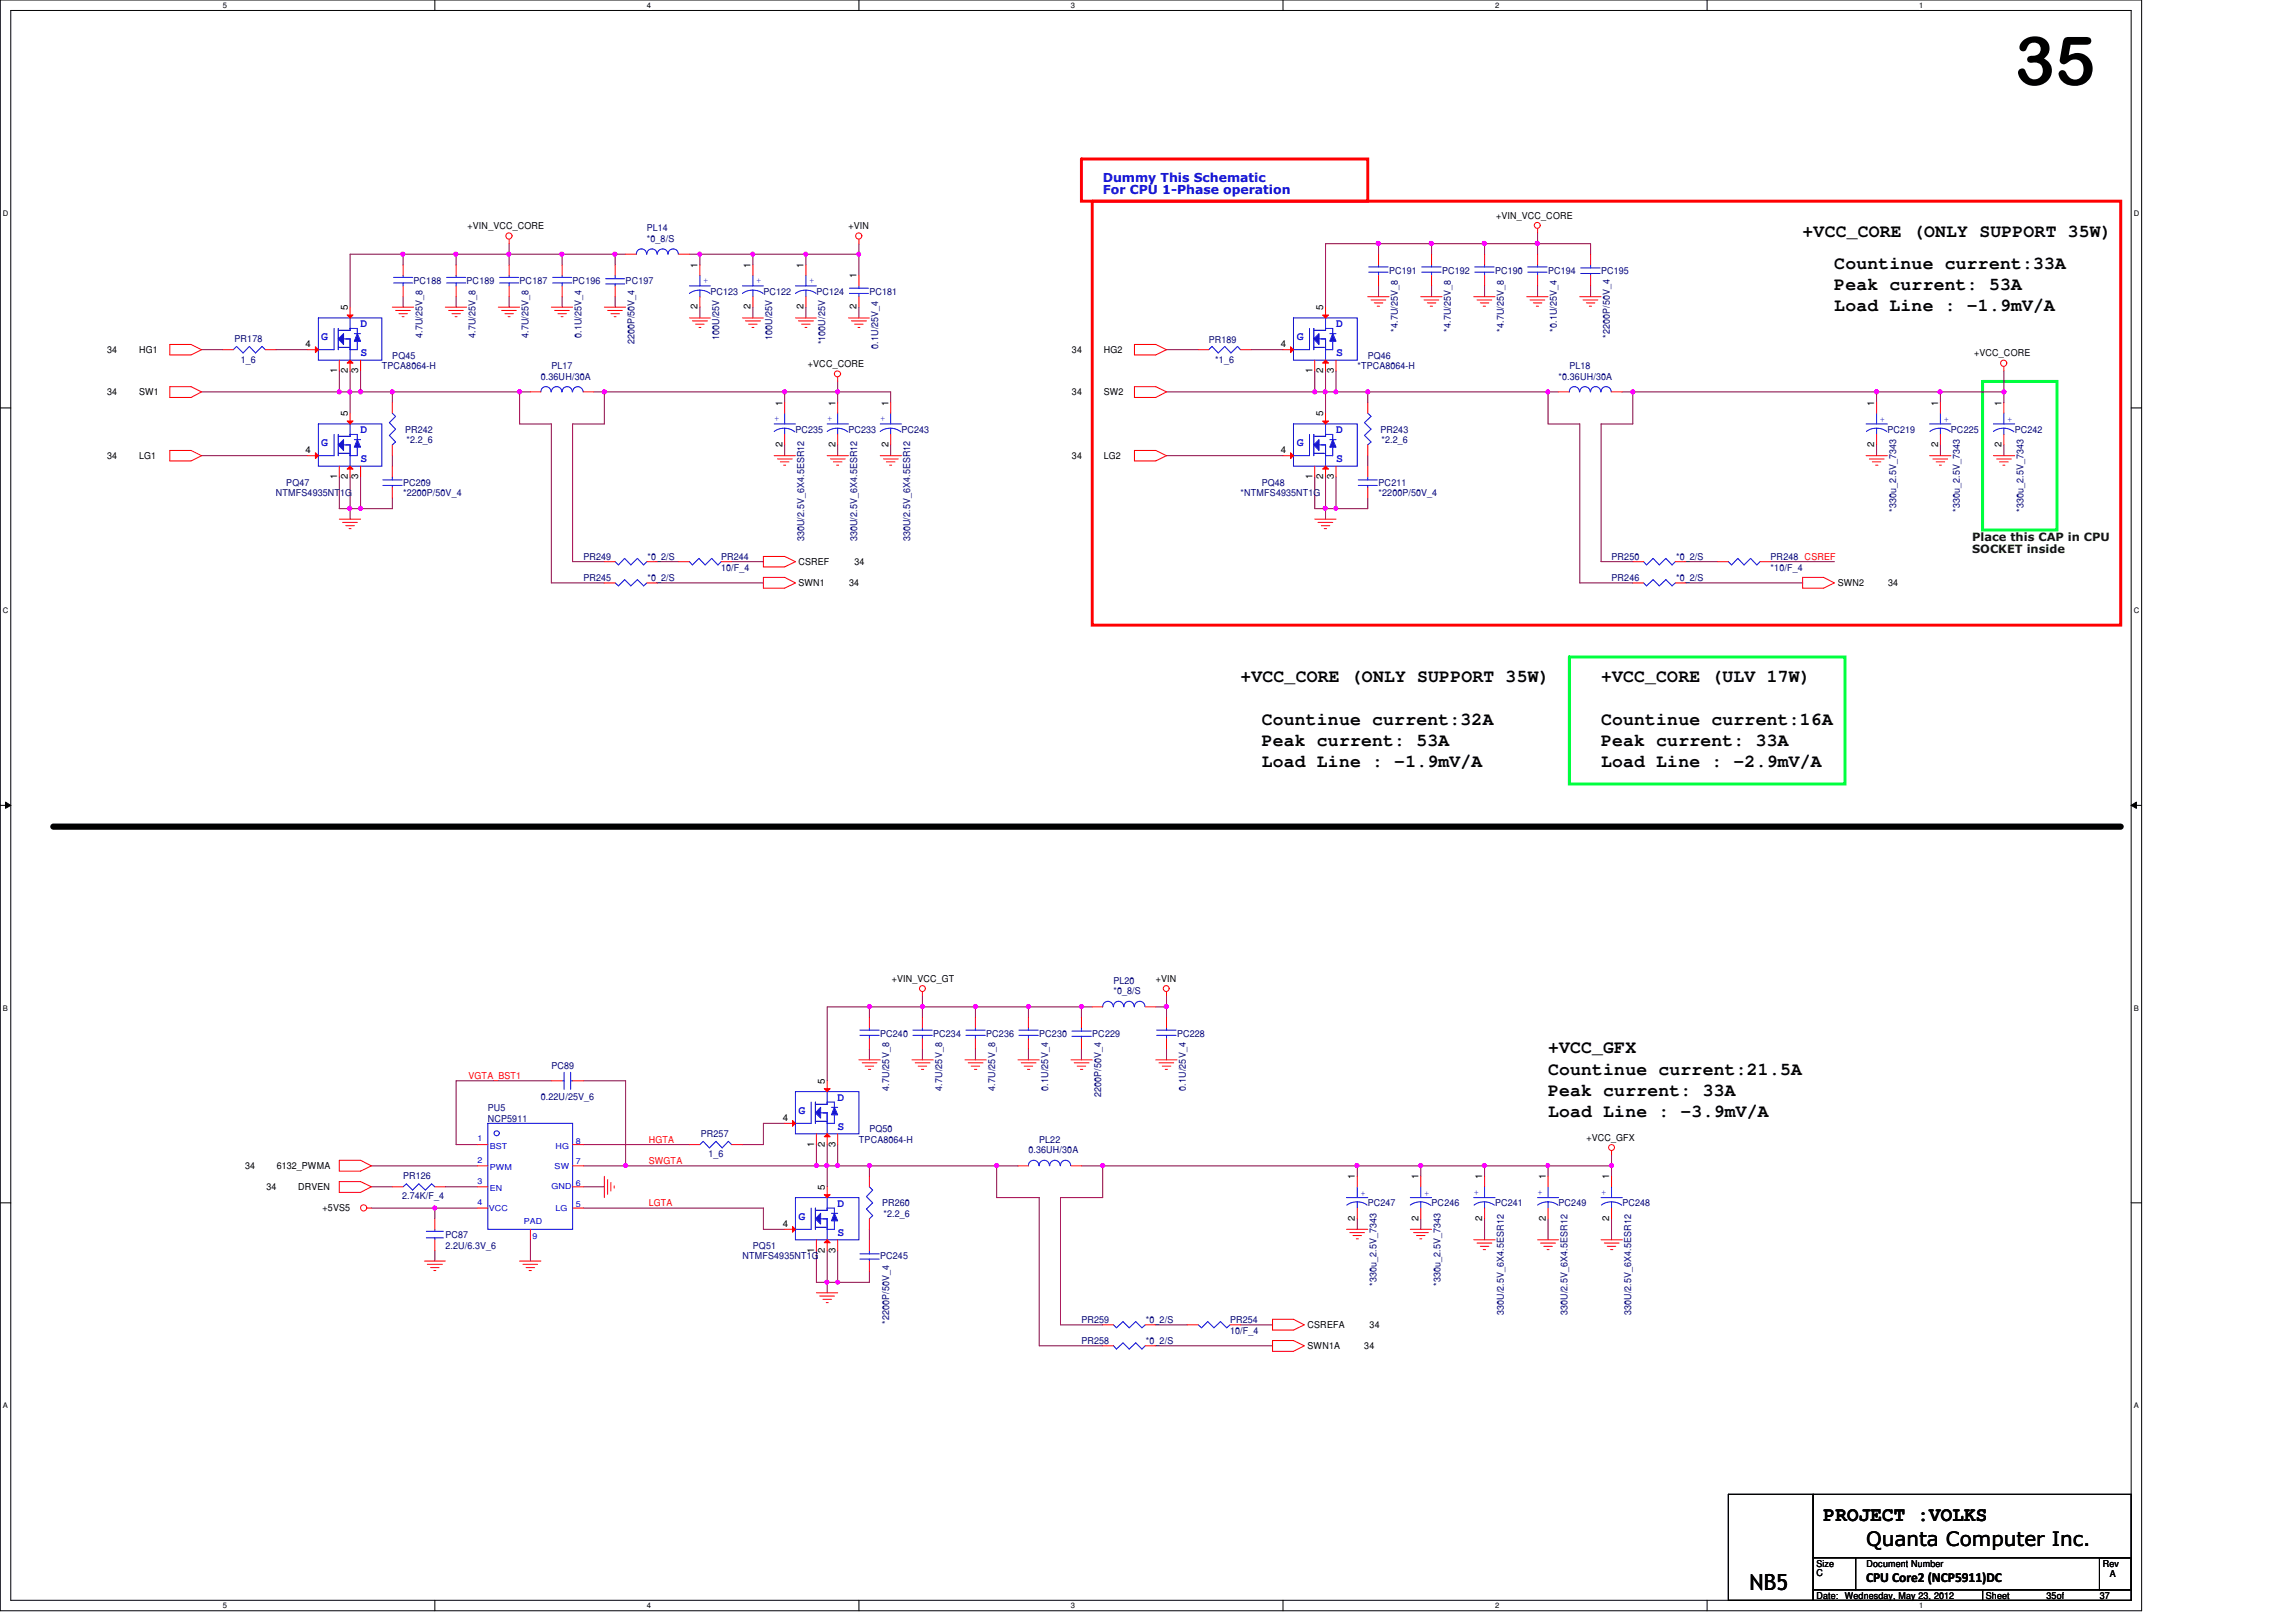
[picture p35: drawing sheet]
<svg xmlns="http://www.w3.org/2000/svg" width="297mm" height="210mm" viewBox="0 0 297 210" stroke-linecap="round" stroke-linejoin="round" font-family="sans-serif">
<defs><g id="words">
<text font-size="8.8" x="260.6" y="11">35</text>
<text font-size="2.9" x="226.3" y="205.8">NB5</text>
<g font-size="2.6">
<text x="235.9" y="196.8">PROJECT :VOLKS</text>
<text x="241.4" y="200.1">Quanta Computer Inc.</text>
</g>
<g font-size="2.3">
<text x="233.2" y="30.7">+VCC_CORE (ONLY SUPPORT 35W)</text>
<text x="237.3" y="34.8">Countinue current:33A</text>
<text x="237.3" y="40.3">Load Line : -1.9mV/A</text>
<text x="237.3" y="37.5">Peak current: 53A</text>
<text x="160.5" y="88.3">+VCC_CORE (ONLY SUPPORT 35W)</text>
<text x="207.1" y="88.3">+VCC_CORE (ULV 17W)</text>
<text x="163.2" y="93.8">Countinue current:32A</text>
<text x="207.1" y="93.8">Countinue current:16A</text>
<text x="163.2" y="99.3">Load Line : -1.9mV/A</text>
<text x="163.2" y="96.5">Peak current: 53A</text>
<text x="207.1" y="99.3">Load Line : -2.9mV/A</text>
<text x="207.1" y="96.5">Peak current: 33A</text>
<text x="200.3" y="136.3">+VCC_GFX</text>
<text x="200.3" y="141.8">Peak current: 33A</text>
<text x="200.3" y="139.1">Countinue current:21.5A</text>
<text x="200.3" y="144.5">Load Line : -3.9mV/A</text>
</g>
<text font-size="1.8" x="241.4" y="204.7">CPU Core2 (NCP5911)DC</text>
<g font-size="1.6" fill="#00f">
<text x="142.7" y="23.5">Dummy This Schematic</text>
<text x="142.7" y="25.1">For CPU 1-Phase operation</text>
</g>
<g font-size="1.5" fill="#00f">
<text x="41.6" y="44">G</text>
<text x="46.6" y="42.4">D</text>
<text x="46.6" y="46.1">S</text>
<text x="167.8" y="44">G</text>
<text x="172.8" y="42.4">D</text>
<text x="172.8" y="46.1">S</text>
<text x="41.6" y="57.7">G</text>
<text x="46.6" y="56.1">D</text>
<text x="46.6" y="59.8">S</text>
<text x="167.8" y="57.7">G</text>
<text x="172.8" y="56.1">D</text>
<text x="172.8" y="59.8">S</text>
<text x="108.4" y="142.5">D</text>
<text x="103.3" y="144.1">G</text>
<text x="108.4" y="146.2">S</text>
<text x="103.3" y="157.9">G</text>
<text x="108.4" y="156.2">D</text>
<text x="108.4" y="159.9">S</text>
</g>
<g font-size="1.5" fill="#003f00">
<text x="255.1" y="71.5">SOCKET inside</text>
<text x="255.1" y="70.1">Place this CAP in CPU</text>
</g>
<g font-size="1.2">
<text x="60.5" y="29.7">+VIN_VCC_CORE</text>
<text x="109.8" y="29.7">+VIN</text>
<text x="193.6" y="28.3">+VIN_VCC_CORE</text>
<text x="90.3" y="34.7" transform="rotate(-90 90.3 34.7)">1</text>
<text x="97.1" y="34.7" transform="rotate(-90 97.1 34.7)">1</text>
<text x="104" y="34.7" transform="rotate(-90 104 34.7)">1</text>
<text x="45" y="40.2" transform="rotate(-90 45 40.2)">5</text>
<text x="90.3" y="40" transform="rotate(-90 90.3 40)">2</text>
<text x="97.1" y="40" transform="rotate(-90 97.1 40)">2</text>
<text x="104" y="40" transform="rotate(-90 104 40)">2</text>
<text x="110.8" y="40" transform="rotate(-90 110.8 40)">2</text>
<text x="110.8" y="36" transform="rotate(-90 110.8 36)">1</text>
<text x="171.2" y="40.2" transform="rotate(-90 171.2 40.2)">5</text>
<text x="13.9" y="45.7">34</text>
<text x="18" y="45.7">HG1</text>
<text x="39.5" y="45">4</text>
<text x="104.5" y="47.5">+VCC_CORE</text>
<text x="138.7" y="45.7">34</text>
<text x="142.8" y="45.7">HG2</text>
<text x="165.7" y="45">4</text>
<text x="255.4" y="46.1">+VCC_CORE</text>
<text x="13.9" y="51.2">34</text>
<text x="18" y="51.2">SW1</text>
<text x="43.6" y="48.3" transform="rotate(-90 43.6 48.3)">1</text>
<text x="45" y="53.9" transform="rotate(-90 45 53.9)">5</text>
<text x="45" y="48.3" transform="rotate(-90 45 48.3)">2</text>
<text x="46.4" y="48.3" transform="rotate(-90 46.4 48.3)">3</text>
<text x="101.2" y="52.5" transform="rotate(-90 101.2 52.5)">1</text>
<text x="108.1" y="52.5" transform="rotate(-90 108.1 52.5)">1</text>
<text x="114.9" y="52.5" transform="rotate(-90 114.9 52.5)">1</text>
<text x="138.7" y="51.2">34</text>
<text x="142.8" y="51.2">SW2</text>
<text x="169.8" y="48.3" transform="rotate(-90 169.8 48.3)">1</text>
<text x="171.2" y="53.9" transform="rotate(-90 171.2 53.9)">5</text>
<text x="171.2" y="48.3" transform="rotate(-90 171.2 48.3)">2</text>
<text x="172.5" y="48.3" transform="rotate(-90 172.5 48.3)">3</text>
<text x="242.5" y="52.5" transform="rotate(-90 242.5 52.5)">1</text>
<text x="250.7" y="52.5" transform="rotate(-90 250.7 52.5)">1</text>
<text x="258.9" y="52.5" transform="rotate(-90 258.9 52.5)">1</text>
<text x="13.9" y="59.4">34</text>
<text x="18" y="59.4">LG1</text>
<text x="39.5" y="58.7">4</text>
<text x="101.2" y="57.9" transform="rotate(-90 101.2 57.9)">2</text>
<text x="108.1" y="57.9" transform="rotate(-90 108.1 57.9)">2</text>
<text x="114.9" y="57.9" transform="rotate(-90 114.9 57.9)">2</text>
<text x="138.7" y="59.4">34</text>
<text x="142.8" y="59.4">LG2</text>
<text x="165.7" y="58.7">4</text>
<text x="242.5" y="57.9" transform="rotate(-90 242.5 57.9)">2</text>
<text x="250.7" y="57.9" transform="rotate(-90 250.7 57.9)">2</text>
<text x="258.9" y="57.9" transform="rotate(-90 258.9 57.9)">2</text>
<text x="43.6" y="62" transform="rotate(-90 43.6 62)">1</text>
<text x="45" y="62" transform="rotate(-90 45 62)">2</text>
<text x="46.4" y="62" transform="rotate(-90 46.4 62)">3</text>
<text x="169.8" y="62" transform="rotate(-90 169.8 62)">1</text>
<text x="171.2" y="62" transform="rotate(-90 171.2 62)">2</text>
<text x="172.5" y="62" transform="rotate(-90 172.5 62)">3</text>
<text x="103.3" y="75.9">SWN1</text>
<text x="103.3" y="73.2">CSREF</text>
<text x="109.9" y="75.9">34</text>
<text x="110.5" y="73.2">34</text>
<text x="237.7" y="75.9">SWN2</text>
<text x="244.3" y="75.9">34</text>
<text x="115.4" y="127">+VIN_VCC_GT</text>
<text x="149.5" y="127">+VIN</text>
<text x="106.7" y="140.3" transform="rotate(-90 106.7 140.3)">5</text>
<text x="101.3" y="145.1">4</text>
<text x="105.3" y="148.4" transform="rotate(-90 105.3 148.4)">1</text>
<text x="106.7" y="148.4" transform="rotate(-90 106.7 148.4)">2</text>
<text x="108.1" y="148.4" transform="rotate(-90 108.1 148.4)">3</text>
<text x="205.2" y="147.6">+VCC_GFX</text>
<text x="31.7" y="151.3">34</text>
<text x="34.5" y="154.1">34</text>
<text x="35.8" y="151.3">6132_PWMA</text>
<text x="38.6" y="154.1">DRVEN</text>
<text x="106.7" y="154" transform="rotate(-90 106.7 154)">5</text>
<text x="175.3" y="152.6" transform="rotate(-90 175.3 152.6)">1</text>
<text x="183.5" y="152.6" transform="rotate(-90 183.5 152.6)">1</text>
<text x="191.8" y="152.6" transform="rotate(-90 191.8 152.6)">1</text>
<text x="200" y="152.6" transform="rotate(-90 200 152.6)">1</text>
<text x="208.2" y="152.6" transform="rotate(-90 208.2 152.6)">1</text>
<text x="41.7" y="156.7">+5VS5</text>
<text x="101.3" y="158.8">4</text>
<text x="175.3" y="158" transform="rotate(-90 175.3 158)">2</text>
<text x="183.5" y="158" transform="rotate(-90 183.5 158)">2</text>
<text x="191.8" y="158" transform="rotate(-90 191.8 158)">2</text>
<text x="200" y="158" transform="rotate(-90 200 158)">2</text>
<text x="208.2" y="158" transform="rotate(-90 208.2 158)">2</text>
<text x="105.3" y="162.1" transform="rotate(-90 105.3 162.1)">1</text>
<text x="106.7" y="162.1" transform="rotate(-90 106.7 162.1)">2</text>
<text x="108.1" y="162.1" transform="rotate(-90 108.1 162.1)">3</text>
<text x="169.2" y="171.9">CSREFA</text>
<text x="177.2" y="171.9">34</text>
<text x="169.2" y="174.6">SWN1A</text>
<text x="176.5" y="174.6">34</text>
<text x="235" y="202.7">Size</text>
<text x="241.5" y="202.7">Document Number</text>
<text x="272" y="202.7">Rev</text>
<text x="235" y="204">C</text>
<text x="235" y="206.9">Date: Wednesday, May 23, 2012</text>
<text x="256.9" y="206.9">Sheet</text>
<text x="264.8" y="206.9">35of</text>
<text x="271.6" y="206.9">37</text>
<text x="273" y="204.1">A</text>
</g>
<g font-size="1.2" fill="#00007f">
<text x="83.7" y="29.9">PL14</text>
<text x="83.7" y="31.3">*0_8/S</text>
<text x="179.7" y="35.4">PC191</text>
<text x="186.6" y="35.4">PC192</text>
<text x="193.4" y="35.4">PC190</text>
<text x="200.3" y="35.4">PC194</text>
<text x="207.1" y="35.4">PC195</text>
<text x="53.5" y="36.8">PC188</text>
<text x="60.4" y="36.8">PC189</text>
<text x="67.2" y="36.8">PC187</text>
<text x="74.1" y="36.8">PC196</text>
<text x="80.9" y="36.8">PC197</text>
<text x="91.9" y="38.1">PC123</text>
<text x="98.8" y="38.1">PC122</text>
<text x="105.6" y="38.1">PC124</text>
<text x="112.5" y="38.1">PC181</text>
<text x="30.4" y="44.2">PR178</text>
<text x="31.2" y="46.9">1_6</text>
<text x="49.4" y="47.8">TPCA8064-H</text>
<text x="50.8" y="46.4">PQ45</text>
<text x="54.6" y="43.7" transform="rotate(-90 54.6 43.7)">4.7U/25V_8</text>
<text x="61.5" y="43.7" transform="rotate(-90 61.5 43.7)">4.7U/25V_8</text>
<text x="68.4" y="43.7" transform="rotate(-90 68.4 43.7)">4.7U/25V_8</text>
<text x="71.3" y="47.8">PL17</text>
<text x="75.2" y="43.7" transform="rotate(-90 75.2 43.7)">0.1U/25V_4</text>
<text x="82.1" y="44.6" transform="rotate(-90 82.1 44.6)">2200P/50V_4</text>
<text x="93" y="44" transform="rotate(-90 93 44)">100U/25V</text>
<text x="99.9" y="44" transform="rotate(-90 99.9 44)">100U/25V</text>
<text x="106.8" y="44.6" transform="rotate(-90 106.8 44.6)">*100U/25V</text>
<text x="113.6" y="45.1" transform="rotate(-90 113.6 45.1)">0.1U/25V_4</text>
<text x="156.4" y="44.3">PR189</text>
<text x="157.2" y="46.9">*1_6</text>
<text x="175.6" y="47.8">*TPCA8064-H</text>
<text x="177" y="46.4">PQ46</text>
<text x="180.8" y="42.9" transform="rotate(-90 180.8 42.9)">*4.7U/25V_8</text>
<text x="187.7" y="42.9" transform="rotate(-90 187.7 42.9)">*4.7U/25V_8</text>
<text x="194.6" y="42.9" transform="rotate(-90 194.6 42.9)">*4.7U/25V_8</text>
<text x="201.4" y="42.9" transform="rotate(-90 201.4 42.9)">*0.1U/25V_4</text>
<text x="203" y="47.8">PL18</text>
<text x="208.3" y="43.7" transform="rotate(-90 208.3 43.7)">*2200P/50V_4</text>
<text x="70" y="49.1">0.36UH/30A</text>
<text x="201.6" y="49.1">*0.36UH/30A</text>
<text x="52.4" y="56">PR242</text>
<text x="52.6" y="57.4">*2.2_6</text>
<text x="102.9" y="56">PC235</text>
<text x="109.8" y="56">PC233</text>
<text x="116.6" y="56">PC243</text>
<text x="178.6" y="56">PR243</text>
<text x="178.7" y="57.4">*2.2_6</text>
<text x="244.2" y="56">PC219</text>
<text x="252.4" y="56">PC225</text>
<text x="260.7" y="56">PC242</text>
<text x="35.7" y="64.2">NTMFS4935NT</text>
<text x="37" y="62.9">PQ47</text>
<text x="44" y="64.2">1G</text>
<text x="52.2" y="62.9">PC209</text>
<text x="52.2" y="64.2">*2200P/50V_4</text>
<text x="160.5" y="64.2">*NTMFS4935NT1G</text>
<text x="163.2" y="62.9">PQ48</text>
<text x="178.4" y="62.9">PC211</text>
<text x="178.4" y="64.2">*2200P/50V_4</text>
<text x="104.1" y="70.1" transform="rotate(-90 104.1 70.1)">330U/2.5V_6X4.5ESR12</text>
<text x="110.9" y="70.1" transform="rotate(-90 110.9 70.1)">330U/2.5V_6X4.5ESR12</text>
<text x="117.8" y="70.1" transform="rotate(-90 117.8 70.1)">330U/2.5V_6X4.5ESR12</text>
<text x="245.3" y="66.3" transform="rotate(-90 245.3 66.3)">*330u_2.5V_7343</text>
<text x="253.5" y="66.3" transform="rotate(-90 253.5 66.3)">*330u_2.5V_7343</text>
<text x="261.8" y="66.3" transform="rotate(-90 261.8 66.3)">*330u_2.5V_7343</text>
<text x="75.5" y="75.2">PR245</text>
<text x="75.5" y="72.4">PR249</text>
<text x="83.8" y="75.2">*0_2/S</text>
<text x="83.8" y="72.4">*0_2/S</text>
<text x="93.3" y="72.4">PR244</text>
<text x="93.3" y="73.8">10/F_4</text>
<text x="208.5" y="75.2">PR246</text>
<text x="208.5" y="72.4">PR250</text>
<text x="216.8" y="75.2">*0_2/S</text>
<text x="216.8" y="72.4">*0_2/S</text>
<text x="229.1" y="72.4">PR248 CSREF</text>
<text x="229.1" y="73.8">*10/F_4</text>
<text x="144.1" y="127.3">PL20</text>
<text x="144.1" y="128.7">*0_8/S</text>
<text x="113.9" y="134.2">PC240</text>
<text x="120.7" y="134.2">PC234</text>
<text x="127.6" y="134.2">PC236</text>
<text x="134.5" y="134.2">PC230</text>
<text x="141.3" y="134.2">PC229</text>
<text x="152.3" y="134.2">PC228</text>
<text x="63.1" y="143.8">PU5</text>
<text x="70" y="142.4">0.22U/25V_6</text>
<text x="71.3" y="138.3">PC89</text>
<text x="115" y="141.1" transform="rotate(-90 115 141.1)">4.7U/25V_8</text>
<text x="121.9" y="141.1" transform="rotate(-90 121.9 141.1)">4.7U/25V_8</text>
<text x="128.7" y="141.1" transform="rotate(-90 128.7 141.1)">4.7U/25V_8</text>
<text x="135.6" y="141.1" transform="rotate(-90 135.6 141.1)">0.1U/25V_4</text>
<text x="142.4" y="141.9" transform="rotate(-90 142.4 141.9)">2200P/50V_4</text>
<text x="153.4" y="141.1" transform="rotate(-90 153.4 141.1)">0.1U/25V_4</text>
<text x="63.1" y="145.2">NCP5911</text>
<text x="90.7" y="147.2">PR257</text>
<text x="91.7" y="149.7">1_6</text>
<text x="111.1" y="147.9">TPCA8064-H</text>
<text x="112.5" y="146.5">PQ50</text>
<text x="133.1" y="149.3">0.36UH/30A</text>
<text x="134.5" y="147.9">PL22</text>
<text x="52" y="155.2">2.74K/F_4</text>
<text x="52.2" y="152.6">PR126</text>
<text x="57.6" y="160.2">PC87</text>
<text x="57.6" y="161.6">2.2U/6.3V_6</text>
<text x="97.4" y="161.6">PQ51</text>
<text x="114.1" y="156.1">PR260</text>
<text x="114.3" y="157.5">*2.2_6</text>
<text x="177" y="156.1">PC247</text>
<text x="185.2" y="156.1">PC246</text>
<text x="193.4" y="156.1">PC241</text>
<text x="201.6" y="156.1">PC249</text>
<text x="209.9" y="156.1">PC248</text>
<text x="96.1" y="163">NTMFS4935NT1G</text>
<text x="113.9" y="163">PC245</text>
<text x="178.1" y="166.4" transform="rotate(-90 178.1 166.4)">*330u_2.5V_7343</text>
<text x="186.3" y="166.4" transform="rotate(-90 186.3 166.4)">*330u_2.5V_7343</text>
<text x="115" y="171.3" transform="rotate(-90 115 171.3)">*2200P/50V_4</text>
<text x="139.9" y="173.9">PR258</text>
<text x="139.9" y="171.2">PR259</text>
<text x="148.3" y="173.9">*0_2/S</text>
<text x="148.3" y="171.2">*0_2/S</text>
<text x="159.1" y="171.2">PR254</text>
<text x="159.1" y="172.6">10/F_4</text>
<text x="194.6" y="170.2" transform="rotate(-90 194.6 170.2)">330U/2.5V_6X4.5ESR12</text>
<text x="202.8" y="170.2" transform="rotate(-90 202.8 170.2)">330U/2.5V_6X4.5ESR12</text>
<text x="211" y="170.2" transform="rotate(-90 211 170.2)">330U/2.5V_6X4.5ESR12</text>
</g>
<g font-size="1.2" fill="#00f">
<text x="91" y="36.7">+</text>
<text x="97.8" y="36.7">+</text>
<text x="104.7" y="36.7">+</text>
<text x="100.2" y="54.5">+</text>
<text x="107" y="54.5">+</text>
<text x="113.9" y="54.5">+</text>
<text x="243.2" y="54.6">+</text>
<text x="251.5" y="54.6">+</text>
<text x="259.7" y="54.6">+</text>
<text x="176" y="154.8">+</text>
<text x="184.2" y="154.8">+</text>
<text x="190.7" y="154.6">+</text>
<text x="198.9" y="154.6">+</text>
<text x="207.1" y="154.6">+</text>
</g>
<g font-size="1.2" fill="#f00">
<text x="60.6" y="139.6">VGTA_BST1</text>
<text x="83.9" y="147.9">HGTA</text>
<text x="83.9" y="150.6">SWGTA</text>
<text x="83.9" y="156.1">LGTA</text>
</g>
<g font-size="1.1" fill="#00f">
<text x="61.8" y="147.7">1</text>
<text x="63.4" y="148.7">BST</text>
<text x="71.9" y="148.7">HG</text>
<text x="74.5" y="148">8</text>
<text x="61.8" y="150.5">2</text>
<text x="61.8" y="153.2">3</text>
<text x="61.8" y="156">4</text>
<text x="63.4" y="154.2">EN</text>
<text x="63.4" y="151.4">PWM</text>
<text x="71.3" y="153.9">GND</text>
<text x="71.8" y="151.3">SW</text>
<text x="74.5" y="153.5">6</text>
<text x="74.5" y="150.6">7</text>
<text x="63.2" y="156.8">VCC</text>
<text x="67.8" y="158.4">PAD</text>
<text x="68.9" y="160.3">9</text>
<text x="71.9" y="156.8">LG</text>
<text x="74.5" y="156.2">5</text>
</g>
<g font-size="1">
<text x="28.8" y="1">5</text>
<text x="83.7" y="1">4</text>
<text x="138.6" y="1">3</text>
<text x="193.4" y="1">2</text>
<text x="248.3" y="1">1</text>
<text x=".4" y="27.9">D</text>
<text x="276.1" y="27.9">D</text>
<text x=".4" y="79.4">C</text>
<text x="276.1" y="79.4">C</text>
<text x=".4" y="130.8">B</text>
<text x="276.1" y="130.8">B</text>
<text x=".4" y="182.2">A</text>
<text x="276.1" y="182.2">A</text>
<text x="28.8" y="208.1">5</text>
<text x="83.7" y="208.1">4</text>
<text x="138.6" y="208.1">3</text>
<text x="193.4" y="208.1">2</text>
<text x="248.3" y="208.1">1</text>
</g>
</g></defs>
<path d="M0 0h277.1v208.4h-277.1zM1.4 1.4h274.3v205.7h-274.3z" fill="none" stroke="#000" stroke-width=".13"/>
<g fill="#fff">
<path d="M28.8 .1h.6v1.1h-.6z"/>
<path d="M28.8 207.2h.6v1.1h-.6z"/>
</g>
<path d="M56.3 0v1.4M56.3 207.1v1.3" fill="none" stroke="#000" stroke-width=".13"/>
<g fill="#fff">
<path d="M83.7 .1h.5v1.1h-.5z"/>
<path d="M83.7 207.2h.5v1.1h-.5z"/>
</g>
<path d="M111.1 0v1.4M111.1 207.1v1.3" fill="none" stroke="#000" stroke-width=".13"/>
<g fill="#fff">
<path d="M138.6 .1h.5v1.1h-.5z"/>
<path d="M138.6 207.2h.5v1.1h-.5z"/>
</g>
<path d="M166 0v1.4M166 207.1v1.3" fill="none" stroke="#000" stroke-width=".13"/>
<g fill="#fff">
<path d="M193.4 .1h.6v1.1h-.6z"/>
<path d="M193.4 207.2h.6v1.1h-.6z"/>
</g>
<path d="M220.8 0v1.4M220.8 207.1v1.3" fill="none" stroke="#000" stroke-width=".13"/>
<g fill="#fff">
<path d="M248.3 .1h.5v1.1h-.5z"/>
<path d="M248.3 207.2h.5v1.1h-.5z"/>
<path d="M.4 27.1h.7v1.1h-.7z"/>
<path d="M276.1 27.1h.7v1.1h-.7z"/>
<path d="M.4 78.5h.7v1.1h-.7z"/>
<path d="M276.1 78.5h.7v1.1h-.7z"/>
</g>
<path d="M0 52.8h1.4M275.7 52.8h1.4" fill="none" stroke="#000" stroke-width=".13"/>
<g fill="#fff">
<path d="M.4 129.9h.6v1.1h-.6z"/>
<path d="M276.1 129.9h.6v1.1h-.6z"/>
</g>
<path d="M0 104.2h1.4M.7 103.8l.7 .4-.7 .4zM275.7 104.2l.7-.4v.8zM275.7 104.2h1.4" fill="none" stroke="#000" stroke-width=".13"/>
<path d="M.7 103.8l.7 .4-.7 .4zM275.7 104.2l.7-.4v.8z" fill="#000"/>
<g fill="#fff">
<path d="M.4 181.4h.6v1.1h-.6z"/>
<path d="M276.1 181.4h.6v1.1h-.6z"/>
</g>
<path d="M0 155.7h1.4M275.7 155.7h1.4" fill="none" stroke="#000" stroke-width=".13"/>
<path d="M6.9 107h267.5" fill="none" stroke="#000" stroke-width=".8"/>
<path d="M139.9 20.6h37v5.4h-37zM141.3 26h133.1v54.9h-133.1z" fill="none" stroke="#f00" stroke-width=".38"/>
<path d="M256.5 49.4h9.6v19.2h-9.6zM203 85h35.7v16.5h-35.7z" fill="none" stroke="#00ff3f" stroke-width=".38"/>
<path d="M50.8 50.7h17.8M71.3 75.4h6.9M85 75.4h13.8" fill="none" stroke="#7f003f" stroke-width=".13"/>
<circle cx="50.8" cy="50.7" r=".26" fill="#f0f"/>
<circle cx="50.8" cy="50.7" r=".26" fill="none" stroke="#f0f" stroke-width=".13"/>
<g fill="none" stroke="#7f003f" stroke-width=".13">
<path d="M198.9 31.5h6.9M26.1 59h13.7M150.9 59h15.1M176.9 50.7h24.7M204.4 75.4h6.8M207.1 72.7h4.1M218.1 75.4h15.1M98.8 159.1h2.7M98.8 145.4h2.7M105.6 148.1v2.8h2.8v-2.8M128.9 150.9h2.8M134.4 174.2h8.3"/>
<path d="M137.2 171.4h5.5M149.5 174.2h15.1"/>
</g>
<circle cx="107" cy="150.8" r=".26" fill="#f0f"/>
<circle cx="107" cy="150.8" r=".26" fill="none" stroke="#f0f" stroke-width=".13"/>
<path d="M94.7 72.7h4.1M229.1 72.7h8.2M107 148.1v5.5M112.5 150.9h16.4M105.6 161.8v4.1M107 161.8v4.1M160.5 171.4h4.1" fill="none" stroke="#7f003f" stroke-width=".13"/>
<circle cx="128.9" cy="150.8" r=".26" fill="#f0f"/>
<circle cx="128.9" cy="150.8" r=".26" fill="none" stroke="#f0f" stroke-width=".13"/>
<circle cx="112.5" cy="150.8" r=".26" fill="#f0f"/>
<circle cx="112.5" cy="150.8" r=".26" fill="none" stroke="#f0f" stroke-width=".13"/>
<path d="M107 165.9v1.4M108.4 161.8v4.1h-2.8" fill="none" stroke="#7f003f" stroke-width=".13"/>
<circle cx="108.4" cy="165.9" r=".25" fill="#f0f"/>
<circle cx="108.4" cy="165.9" r=".25" fill="none" stroke="#f0f" stroke-width=".13"/>
<circle cx="107" cy="165.9" r=".25" fill="#f0f"/>
<circle cx="107" cy="165.9" r=".25" fill="none" stroke="#f0f" stroke-width=".13"/>
<path d="M108.4 150.9h4.1" fill="none" stroke="#7f003f" stroke-width=".13"/>
<circle cx="108.4" cy="150.8" r=".26" fill="#f0f"/>
<circle cx="108.4" cy="150.8" r=".26" fill="none" stroke="#f0f" stroke-width=".13"/>
<path d="M45.3 50.7v2.8M107 130.3v9.6" fill="none" stroke="#7f003f" stroke-width=".13"/>
<circle cx="45.2" cy="50.7" r=".26" fill="#f0f"/>
<circle cx="45.2" cy="50.7" r=".26" fill="none" stroke="#f0f" stroke-width=".13"/>
<path d="M43.9 48v2.7M45.3 50.7h1.3" fill="none" stroke="#7f003f" stroke-width=".13"/>
<circle cx="46.6" cy="50.7" r=".26" fill="#f0f"/>
<circle cx="46.6" cy="50.7" r=".26" fill="none" stroke="#f0f" stroke-width=".13"/>
<path d="M43.9 61.7v4.1M45.3 65.8v1.4" fill="none" stroke="#7f003f" stroke-width=".13"/>
<circle cx="45.2" cy="65.8" r=".26" fill="#f0f"/>
<circle cx="45.2" cy="65.8" r=".26" fill="none" stroke="#f0f" stroke-width=".13"/>
<path d="M46.6 61.7v4.1h-1.3" fill="none" stroke="#7f003f" stroke-width=".13"/>
<circle cx="46.6" cy="65.8" r=".26" fill="#f0f"/>
<circle cx="46.6" cy="65.8" r=".26" fill="none" stroke="#f0f" stroke-width=".13"/>
<path d="M45.3 32.9v6.9M46.6 48v2.7h4.2M170.1 50.7h1.4M171.5 48v5.5M170.1 61.7v4.1M171.5 61.7v4.1" fill="none" stroke="#7f003f" stroke-width=".13"/>
<circle cx="171.4" cy="50.7" r=".26" fill="#f0f"/>
<circle cx="171.4" cy="50.7" r=".26" fill="none" stroke="#f0f" stroke-width=".13"/>
<path d="M171.5 65.8v1.4M172.8 61.7v4.1" fill="none" stroke="#7f003f" stroke-width=".13"/>
<circle cx="171.4" cy="65.8" r=".26" fill="#f0f"/>
<circle cx="171.4" cy="65.8" r=".26" fill="none" stroke="#f0f" stroke-width=".13"/>
<path d="M171.5 31.5v8.3M170.1 48v2.7M171.5 50.7h5.4M172.8 48v2.7M170.1 65.8h2.7" fill="none" stroke="#7f003f" stroke-width=".13"/>
<circle cx="176.9" cy="50.7" r=".26" fill="#f0f"/>
<circle cx="176.9" cy="50.7" r=".26" fill="none" stroke="#f0f" stroke-width=".13"/>
<path d="M172.6 50.5h.2l.2 .1v.3l-.2 .1-.2-.1z" fill-rule="evenodd" fill="#f0f"/>
<path d="M172.6 50.5h.2l.2 .1v.3l-.2 .1-.2-.1z" fill="none" stroke="#f0f" stroke-width=".13"/>
<path d="M52.2 32.9v1.4M52.2 38.4v1.4M59 32.9v1.4M59 38.4v1.4M65.9 31.5v2.8M65.9 38.4v1.4M72.7 32.9v1.4M79.6 32.9v1.4M79.6 38.4v1.4" fill="none" stroke="#7f003f" stroke-width=".13"/>
<circle cx="79.5" cy="32.9" r=".26" fill="#f0f"/>
<circle cx="79.5" cy="32.9" r=".26" fill="none" stroke="#f0f" stroke-width=".13"/>
<path d="M72.7 32.9h6.9M72.7 38.4v1.4M104.3 32.9h6.8M111.1 31.5v4.1" fill="none" stroke="#7f003f" stroke-width=".13"/>
<path d="M110.9 32.7l.2-.1 .2 .2v.3h-.2h-.2z" fill-rule="evenodd" fill="#f0f"/>
<path d="M110.9 32.7l.2-.1 .2 .2v.3h-.2h-.2z" fill="none" stroke="#f0f" stroke-width=".13"/>
<path d="M104.1 32.7l.1-.1 .2 .2v.3h-.2h-.1z" fill-rule="evenodd" fill="#f0f"/>
<path d="M104.1 32.7l.1-.1 .2 .2v.3h-.2h-.1z" fill="none" stroke="#f0f" stroke-width=".13"/>
<path d="M79.6 32.9h1.3M198.9 31.5v1.4M209.9 50.7h1.3" fill="none" stroke="#7f003f" stroke-width=".13"/>
<circle cx="198.9" cy="31.5" r=".26" fill="#f0f"/>
<circle cx="198.9" cy="31.5" r=".26" fill="none" stroke="#f0f" stroke-width=".13"/>
<path d="M171.5 31.5h6.8" fill="none" stroke="#7f003f" stroke-width=".13"/>
<circle cx="178.3" cy="31.5" r=".26" fill="#f0f"/>
<circle cx="178.3" cy="31.5" r=".26" fill="none" stroke="#f0f" stroke-width=".13"/>
<path d="M178.3 31.5v1.4M178.3 37v1.4M185.2 32.9v-1.4h6.9v1.4M185.2 37v1.4M192.1 37v1.4" fill="none" stroke="#7f003f" stroke-width=".13"/>
<circle cx="192" cy="31.5" r=".26" fill="#f0f"/>
<circle cx="192" cy="31.5" r=".26" fill="none" stroke="#f0f" stroke-width=".13"/>
<circle cx="185.2" cy="31.5" r=".26" fill="#f0f"/>
<circle cx="185.2" cy="31.5" r=".26" fill="none" stroke="#f0f" stroke-width=".13"/>
<path d="M198.9 37v1.4M205.8 31.5v1.4M205.8 37v1.4M112.5 130.3v1.4M112.5 135.8v1.4M119.3 128.9v1.4M126.2 135.8v1.4" fill="none" stroke="#7f003f" stroke-width=".13"/>
<circle cx="112.5" cy="130.3" r=".26" fill="#f0f"/>
<circle cx="112.5" cy="130.3" r=".26" fill="none" stroke="#f0f" stroke-width=".13"/>
<path d="M119.3 130.3v1.4" fill="none" stroke="#7f003f" stroke-width=".13"/>
<circle cx="119.3" cy="130.3" r=".26" fill="#f0f"/>
<circle cx="119.3" cy="130.3" r=".26" fill="none" stroke="#f0f" stroke-width=".13"/>
<path d="M126.2 130.3v1.4M139.9 130.3v1.4M139.9 135.8v1.4" fill="none" stroke="#7f003f" stroke-width=".13"/>
<circle cx="126.2" cy="130.3" r=".26" fill="#f0f"/>
<circle cx="126.2" cy="130.3" r=".26" fill="none" stroke="#f0f" stroke-width=".13"/>
<path d="M119.3 130.3h13.8v1.4M150.9 130.3v1.4M150.9 135.8v1.4" fill="none" stroke="#7f003f" stroke-width=".13"/>
<circle cx="150.9" cy="130.3" r=".26" fill="#f0f"/>
<circle cx="150.9" cy="130.3" r=".26" fill="none" stroke="#f0f" stroke-width=".13"/>
<g fill="none" stroke="#7f003f" stroke-width=".13">
<path d="M50.8 50.7v1.4M50.8 59v1.3M176.9 50.7v1.4M176.9 59v1.3M50.8 64.4v1.4M74.1 72.7h4.1M85 72.7h2.8M176.9 64.4v1.4M218.1 72.7h4.1M112.5 130.3h6.8M119.3 135.8v1.4M133.1 135.8v1.4"/>
<path d="M150.9 128.9v1.4h-1.4M112.5 150.9v1.3M112.5 159.1v1.3M139.9 150.9h2.8M183.8 150.9h8.3v1.3M192.1 157.7v2.7M200.3 150.9v1.3M200.3 157.7v2.7M208.5 157.7v2.7M112.5 164.6v1.3M149.5 171.4h4.1"/>
</g>
<circle cx="183.8" cy="150.8" r=".26" fill="#f0f"/>
<circle cx="183.8" cy="150.8" r=".26" fill="none" stroke="#f0f" stroke-width=".13"/>
<circle cx="192" cy="150.8" r=".26" fill="#f0f"/>
<circle cx="192" cy="150.8" r=".26" fill="none" stroke="#f0f" stroke-width=".13"/>
<path d="M48 153.6h2.8M61.8 156.3h-5.5v1.4M68.6 160.4v2.8" fill="none" stroke="#7f003f" stroke-width=".13"/>
<path d="M56.1 156.1h.1l.2 .1v.3l-.2 .1-.1-.1z" fill-rule="evenodd" fill="#f0f"/>
<path d="M56.1 156.1h.1l.2 .1v.3l-.2 .1-.1-.1z" fill="none" stroke="#f0f" stroke-width=".13"/>
<path d="M52.2 32.9h6.8M45.3 48v2.7h-1.4M76.8 50.7h1.4M71.3 139.9h-12.3v8.2h2.8M75.5 139.9h5.4v11M48 156.3h8.3M48 150.9h13.8M57.6 153.6h4.2M75.5 156.3h23.3v2.8M75.5 153.6h2.7M75.5 148.1h13.7M56.3 161.8v1.4" fill="none" stroke="#7f003f" stroke-width=".13"/>
<circle cx="59" cy="32.9" r=".26" fill="#f0f"/>
<circle cx="59" cy="32.9" r=".26" fill="none" stroke="#f0f" stroke-width=".13"/>
<circle cx="52.1" cy="32.9" r=".26" fill="#f0f"/>
<circle cx="52.1" cy="32.9" r=".26" fill="none" stroke="#f0f" stroke-width=".13"/>
<path d="M101.5 50.7h6.9" fill="none" stroke="#7f003f" stroke-width=".13"/>
<circle cx="108.4" cy="50.7" r=".26" fill="#f0f"/>
<circle cx="108.4" cy="50.7" r=".26" fill="none" stroke="#f0f" stroke-width=".13"/>
<circle cx="101.5" cy="50.7" r=".26" fill="#f0f"/>
<circle cx="101.5" cy="50.7" r=".26" fill="none" stroke="#f0f" stroke-width=".13"/>
<path d="M178.3 31.5h6.9M198.9 30.1v1.4h-6.8M78.2 50.7h23.3v1.4M101.5 57.6v1.4M200.3 50.7v4.2h4.1M211.2 50.7h31.6M259.2 48v2.7h-8.2" fill="none" stroke="#7f003f" stroke-width=".13"/>
<path d="M200.1 50.5h.1l.2 .1v.3l-.2 .1-.1-.1z" fill-rule="evenodd" fill="#f0f"/>
<path d="M200.1 50.5h.1l.2 .1v.3l-.2 .1-.1-.1z" fill="none" stroke="#f0f" stroke-width=".13"/>
<path d="M204.4 54.9v20.5M211.2 50.7v4.2h-4.1v17.8" fill="none" stroke="#7f003f" stroke-width=".13"/>
<circle cx="211.2" cy="50.7" r=".26" fill="#f0f"/>
<circle cx="211.2" cy="50.7" r=".26" fill="none" stroke="#f0f" stroke-width=".13"/>
<path d="M67.2 50.7v4.2h4.1v20.5" fill="none" stroke="#7f003f" stroke-width=".13"/>
<circle cx="67.2" cy="50.7" r=".26" fill="#f0f"/>
<circle cx="67.2" cy="50.7" r=".26" fill="none" stroke="#f0f" stroke-width=".13"/>
<path d="M78.2 50.7v4.2h-4.1v17.8" fill="none" stroke="#7f003f" stroke-width=".13"/>
<circle cx="78.2" cy="50.7" r=".26" fill="#f0f"/>
<circle cx="78.2" cy="50.7" r=".26" fill="none" stroke="#f0f" stroke-width=".13"/>
<path d="M26.1 50.7h17.8M108.4 49.4v1.3M139.9 130.3h1.4M75.5 150.9h5.4M128.9 150.9v4.1h5.5v19.2M142.7 150.9v4.1h-5.5v16.4" fill="none" stroke="#7f003f" stroke-width=".13"/>
<circle cx="43.9" cy="50.7" r=".26" fill="#f0f"/>
<circle cx="43.9" cy="50.7" r=".26" fill="none" stroke="#f0f" stroke-width=".13"/>
<path d="M26.1 45.3h2.7M35.7 45.3h4.1M150.9 50.7h19.2" fill="none" stroke="#7f003f" stroke-width=".13"/>
<circle cx="170.1" cy="50.7" r=".26" fill="#f0f"/>
<circle cx="170.1" cy="50.7" r=".26" fill="none" stroke="#f0f" stroke-width=".13"/>
<path d="M150.9 45.3h4.1M161.9 45.3h4.1M192.1 150.9h16.4" fill="none" stroke="#7f003f" stroke-width=".13"/>
<path d="M200.1 150.6h.1l.2 .1v.3l-.2 .1-.1-.1z" fill-rule="evenodd" fill="#f0f"/>
<path d="M200.1 150.6h.1l.2 .1v.3l-.2 .1-.1-.1z" fill="none" stroke="#f0f" stroke-width=".13"/>
<path d="M208.5 150.9v1.3" fill="none" stroke="#7f003f" stroke-width=".13"/>
<circle cx="208.5" cy="150.8" r=".26" fill="#f0f"/>
<circle cx="208.5" cy="150.8" r=".26" fill="none" stroke="#f0f" stroke-width=".13"/>
<path d="M80.9 150.9h24.7M98.8 145.4v2.7h-2.7" fill="none" stroke="#7f003f" stroke-width=".13"/>
<circle cx="105.6" cy="150.8" r=".26" fill="#f0f"/>
<circle cx="105.6" cy="150.8" r=".26" fill="none" stroke="#f0f" stroke-width=".13"/>
<circle cx="80.9" cy="150.8" r=".26" fill="#f0f"/>
<circle cx="80.9" cy="150.8" r=".26" fill="none" stroke="#f0f" stroke-width=".13"/>
<path d="M133.1 130.3h6.8" fill="none" stroke="#7f003f" stroke-width=".13"/>
<circle cx="139.9" cy="130.3" r=".26" fill="#f0f"/>
<circle cx="139.9" cy="130.3" r=".26" fill="none" stroke="#f0f" stroke-width=".13"/>
<circle cx="133" cy="130.3" r=".26" fill="#f0f"/>
<circle cx="133" cy="130.3" r=".26" fill="none" stroke="#f0f" stroke-width=".13"/>
<path d="M90.5 32.9h6.9" fill="none" stroke="#7f003f" stroke-width=".13"/>
<path d="M90.4 32.7l.1-.1 .2 .2v.3h-.2h-.1z" fill-rule="evenodd" fill="#f0f"/>
<path d="M90.4 32.7l.1-.1 .2 .2v.3h-.2h-.1z" fill="none" stroke="#f0f" stroke-width=".13"/>
<path d="M90.5 39.8v1.3M97.4 32.9v1.4M97.4 39.8v1.3M111.1 39.8v1.3M108.4 52.1v-1.4h6.8v1.4M108.4 57.6v1.4M115.2 57.6v1.4M175.6 150.9h8.2v1.3M183.8 157.7v1.4M208.5 149.5v1.4" fill="none" stroke="#7f003f" stroke-width=".13"/>
<path d="M97.2 32.7l.2-.1 .2 .2-.1 .3h-.1h-.2z" fill-rule="evenodd" fill="#f0f"/>
<path d="M97.2 32.7l.2-.1 .2 .2-.1 .3h-.1h-.2z" fill="none" stroke="#f0f" stroke-width=".13"/>
<path d="M89.2 32.9h1.3v1.4M242.8 50.7h8.2" fill="none" stroke="#7f003f" stroke-width=".13"/>
<circle cx="251" cy="50.7" r=".26" fill="#f0f"/>
<circle cx="251" cy="50.7" r=".26" fill="none" stroke="#f0f" stroke-width=".13"/>
<circle cx="242.8" cy="50.7" r=".26" fill="#f0f"/>
<circle cx="242.8" cy="50.7" r=".26" fill="none" stroke="#f0f" stroke-width=".13"/>
<path d="M65.9 32.9h6.8M251 50.7v1.4M251 57.6v1.4" fill="none" stroke="#7f003f" stroke-width=".13"/>
<circle cx="72.7" cy="32.9" r=".26" fill="#f0f"/>
<circle cx="72.7" cy="32.9" r=".26" fill="none" stroke="#f0f" stroke-width=".13"/>
<circle cx="65.8" cy="32.9" r=".26" fill="#f0f"/>
<circle cx="65.8" cy="32.9" r=".26" fill="none" stroke="#f0f" stroke-width=".13"/>
<path d="M45.3 32.9h6.9M59 32.9h6.9M242.8 50.7v1.4M242.8 57.6v1.4M259.2 50.7v1.4M259.2 57.6v1.4M107 130.3h5.5" fill="none" stroke="#7f003f" stroke-width=".13"/>
<circle cx="259.2" cy="50.7" r=".26" fill="#f0f"/>
<circle cx="259.2" cy="50.7" r=".26" fill="none" stroke="#f0f" stroke-width=".13"/>
<path d="M45.3 61.7v4.1h-1.4M46.6 65.8h4.2M172.8 65.8h4.1M108.4 165.9h4.1" fill="none" stroke="#7f003f" stroke-width=".13"/>
<path d="M172.6 65.6l.2-.1 .2 .1v.4h-.2h-.2z" fill-rule="evenodd" fill="#f0f"/>
<path d="M172.6 65.6l.2-.1 .2 .1v.4h-.2h-.2z" fill="none" stroke="#f0f" stroke-width=".13"/>
<path d="M142.7 150.9h32.9v1.3M175.6 157.7v1.4" fill="none" stroke="#7f003f" stroke-width=".13"/>
<circle cx="175.6" cy="150.8" r=".26" fill="#f0f"/>
<circle cx="175.6" cy="150.8" r=".26" fill="none" stroke="#f0f" stroke-width=".13"/>
<circle cx="142.7" cy="150.8" r=".26" fill="#f0f"/>
<circle cx="142.7" cy="150.8" r=".26" fill="none" stroke="#f0f" stroke-width=".13"/>
<path d="M97.4 32.9h6.9v1.4M104.3 39.8v1.3" fill="none" stroke="#7f003f" stroke-width=".13"/>
<g fill="none" stroke="#f00" stroke-width=".13">
<path d="M50.8 39.8h2.7M57.6 39.8h2.8M59 34.3v1.3M59 37v1.4M64.5 39.8h2.7M65.9 31v.5M65.9 34.3v1.3M65.9 37v1.4M71.3 39.8h2.8M78.2 39.8h2.7M79.6 34.3v1.3M79.6 37v1.4"/>
<path d="M104.3 34.3v1.3M104.3 38.4v1.4M111.1 31v.5M111.1 35.6v1.4M111.1 38.4v1.4M176.9 38.4h2.8M177.4 38.8h1.9M177.8 39.2h1.1M178.2 39.6h.3M183.8 38.4h2.8M184.2 38.8h1.9M184.7 39.2h1.1"/>
<path d="M185 39.6h.3M185.2 32.9v1.4M185.2 35.6v1.4M190.7 38.4h2.7M191.1 38.8h1.9M191.5 39.2h1.1M191.9 39.6h.3M197.5 38.4h2.8M197.9 38.8h2M198.4 39.2h1.1M198.8 39.6h.2M198.9 29.6v.5"/>
<path d="M204.4 38.4h2.7M204.8 38.8h1.9M205.2 39.2h1.1M205.6 39.6h.3M205.8 32.9v1.4M205.8 35.6v1.4M22 44.6h2.7l1.4 .7-1.4 .6h-2.7zM22 50h2.7l1.4 .7-1.4 .7h-2.7zM22 58.3h2.7l1.4 .7-1.4 .6h-2.7zM50.8 52.1v1.4M50.8 57.6v1.4M51.2 40.2h1.9"/>
<path d="M51.6 40.6h1.1M52 41h.3M58 40.2h1.9M58.5 40.6h1.1M58.9 41h.2M64.9 40.2h1.9M65.3 40.6h1.1M65.7 41h.3M71.8 40.2h1.9M72.2 40.6h1.1M72.6 41h.3M78.6 40.2h1.9"/>
<path d="M79 40.6h1.1M79.5 41h.2M89.2 41.1h2.7M89.6 41.5h1.9M90 42h1.1M90.4 42.4h.3M96.1 41.1h2.7M96.4 41.5h2M96.9 42h1.1M97.3 42.4h.2M100.2 59h2.7M100.6 59.4h1.9"/>
<path d="M101 59.8h1.1M101.5 52.1v1.4M101.5 56.2v1.4M102.9 41.1h2.7M103.3 41.5h1.9M103.7 42h1.1M104.1 42.4h.3M107 59h2.8M107.4 59.4h1.9M107.8 59.8h1.1M108.4 48.8v.6M109.8 41.1h2.7"/>
<path d="M110.1 41.5h2M110.6 42h1.1M111 42.4h.2M113.9 59h2.7M114.3 59.4h1.9M114.7 59.8h1.1M115.2 52.1v1.4M115.2 56.2v1.4M146.8 44.6h2.7l1.4 .7-1.4 .6h-2.7zM146.8 50h2.7l1.4 .7-1.4 .7h-2.7zM146.8 58.3h2.7l1.4 .7-1.4 .6h-2.7zM176.9 52.1v1.4"/>
<path d="M176.9 57.6v1.4M241.4 59h2.8M241.8 59.4h2M242.2 59.8h1.1M249.6 59h2.8M250.1 59.4h1.9M250.5 59.8h1.1M257.9 59h2.7M258.3 59.4h1.9M258.7 59.8h1.1M259.2 47.5v.5M43.9 67.2h2.7"/>
<path d="M44.3 67.6h1.9M44.7 68h1.1M45.2 68.4h.2M50.8 60.3v1.4M50.8 63.1v1.3M98.8 74.7h2.7l1.4 .7-1.4 .7h-2.7zM98.8 72h2.7l1.4 .7-1.4 .7h-2.7zM101.4 60.2h.2M108.2 60.2h.3M115.1 60.2h.3M170.1 67.2h2.7M170.5 67.6h1.9"/>
<path d="M170.9 68h1.1M171.3 68.4h.3M222.2 72.7h1.4M227.7 72.7h1.4M233.2 74.7h2.7l1.4 .7-1.4 .7h-2.7zM242.7 60.2h.2M250.9 60.2h.3M259.1 60.2h.3M71.3 139.9h1.4M74.1 139.9h1.4M111.1 137.2h2.8M111.5 137.5h1.9"/>
<path d="M111.9 138h1.1M112.3 138.4h.3M112.5 131.7v1.3M112.5 134.4v1.4M118 137.2h2.7M118.4 137.5h1.9M118.8 138h1.1M119.2 138.4h.3M119.3 128.4v.5M124.8 137.2h2.8M125.3 137.5h1.9M125.6 138h1.1"/>
<path d="M126.1 138.4h.3M131.7 137.2h2.7M132.1 137.5h1.9M132.5 138h1.1M132.9 138.4h.3M138.6 137.2h2.7M139 137.5h1.9M139.4 138h1.1M139.8 138.4h.3M149.5 137.2h2.8M149.9 137.5h1.9M150.4 138h1.1"/>
<path d="M150.7 138.4h.3M150.9 128.4v.5M43.9 150.2h2.7l1.4 .7-1.4 .7h-2.7zM43.9 152.9h2.7l1.4 .7-1.4 .7h-2.7zM47.5 156.3h.5M61.8 156.3h1.3M61.8 148.1h1.3M61.8 150.9h1.3M61.8 153.6h1.3M68.6 159.1v1.3M74.1 156.3h1.4M74.1 148.1h1.4"/>
<path d="M74.1 150.9h1.4M74.1 153.6h1.4M78.2 152.2v2.8M78.6 152.7v1.9M79 153v1.1M79.5 153.5v.3M89.2 148.1h1.3M94.7 148.1h1.4M174.2 159.1h2.7M174.6 159.5h1.9M175 159.9h1.1M175.6 152.2v1.4"/>
<path d="M175.6 156.3v1.4M182.5 159.1h2.7M182.9 159.5h1.9M183.3 159.9h1.1M183.8 152.2v1.4M183.8 156.3v1.4M200.3 152.2v1.4M200.3 156.3v1.4M208.5 148.9v.6M54.9 163.2h2.7M55.3 163.6h1.9M55.7 164h1.1"/>
<path d="M56.1 164.4h.3M67.2 163.2h2.8M67.6 163.6h2M68.1 164h1.1M68.4 164.4h.3M105.6 167.3h2.8M106 167.7h1.9M106.5 168.1h1.1M106.9 168.6h.2M164.6 170.7h2.7l1.4 .7-1.4 .7h-2.7zM164.6 173.5h2.7l1.4 .7-1.4 .7h-2.7zM175.5 160.3h.2"/>
<path d="M183.7 160.3h.2M190.7 160.4h2.7M191.1 160.9h1.9M191.5 161.3h1.1M191.9 161.7h.3M198.9 160.4h2.7M199.3 160.9h1.9M199.7 161.3h1.1M200.1 161.7h.3M207.1 160.4h2.8M207.6 160.9h1.9M207.9 161.3h1.1"/>
<path d="M208.4 161.7h.3"/>
<circle cx="65.8" cy="30.5" r=".4"/>
<circle cx="111.1" cy="30.5" r=".4"/>
<circle cx="198.9" cy="29.2" r=".38"/>
<circle cx="108.4" cy="48.4" r=".39"/>
<circle cx="259.2" cy="47" r=".4"/>
<circle cx="119.3" cy="127.9" r=".38"/>
<circle cx="150.9" cy="127.9" r=".38"/>
<circle cx="47" cy="156.3" r=".4"/>
<circle cx="208.5" cy="148.5" r=".38"/>
</g>
<path d="M223.6 193.4h11v13.7h-11zM234.6 193.4h41.1v8.2h-41.1zM234.6 201.6h5.5v4.1h-5.5zM234.6 205.7h21.9v1.4h-21.9zM240.1 201.6h35.6v4.1h-35.6zM256.5 205.7h19.2v1.4h-19.2zM271.6 201.6h4.1v4.1h-4.1z" fill="none" stroke="#000" stroke-width=".13"/>
<g fill="none" stroke="#00f" stroke-width=".13">
<path d="M57.8 36.6h2.4M57.8 35.9h2.4M59 35.6v.3M59 36.6v.4M64.6 36.6h2.5M64.6 35.9h2.5M65.9 35.6v.3M65.9 36.6v.4M78.4 36.1h2.4M78.4 36.7h2.4M79.6 35.6v.5M79.6 36.7v.3"/>
<path d="M102.9 37h2.7M104.3 37.5a2.12 2.12 0 0 1 1.3 .5M104.3 37.5h-.1a2.12 2.12 0 0 0-1.3 .5M104.3 35.6v1.4M104.3 37.5v.9M109.9 38h2.4M109.9 37.3h2.4M111.1 37v.3M111.1 38v.4M183.9 35.2h2.5M183.9 34.5h2.5M185.2 34.3v.2"/>
<path d="M185.2 35.2v.4M204.5 34.7h2.5M204.5 35.4h2.5M205.8 34.3v.4M205.8 35.4v.2M50.8 53.5l.4 .4-.8 .8 .8 .8-.8 .8 .8 .9-.4 .4M100.2 54.9h2.7M101.5 55.4a2.12 2.12 0 0 0-1.3 .4M101.5 55.4a2.16 2.16 0 0 1 1.3 .5M101.5 53.5v1.4M101.5 55.4v.8M113.9 54.9h2.7"/>
<path d="M115.2 55.4a2.12 2.12 0 0 0-1.3 .4M115.2 55.4a2.16 2.16 0 0 1 1.3 .5M115.2 53.5v1.4M115.2 55.4v.8M176.9 53.5l.5 .4-.9 .8 .9 .8-.9 .8 .9 .9-.5 .4M49.5 62.1h2.5M49.5 62.8h2.5M50.8 61.7v.4M50.8 62.8v.3M223.6 72.7l.4 .4 .8-.8 .8 .8 .9-.8 .8 .8 .4-.4M72.7 139.9h.3M73 138.8v2.2"/>
<path d="M73.8 139.9h.3M73.8 138.8v2.2M111.2 134h2.5M111.2 133.3h2.5M112.5 133v.3M112.5 134v.4M63.1 145.4h11v13.7h-11zM90.5 148.1l.5-.4 .8 .8 .8-.8 .8 .8 .8-.8 .5 .4M174.2 155h2.7M175.6 155.5a1.92 1.92 0 0 1 1.3 .5M175.6 155.5a2.12 2.12 0 0 0-1.4 .5M175.6 153.6v1.4"/>
<path d="M175.6 155.5v.8M182.5 155h2.7M183.8 155.5a2.16 2.16 0 0 1 1.3 .5M183.8 155.5a2.12 2.12 0 0 0-1.3 .5M183.8 153.6v1.4M183.8 155.5v.8M198.9 155h2.7M200.3 155.5h-.1a2.12 2.12 0 0 0-1.3 .5M200.3 155.5a1.92 1.92 0 0 1 1.2 .5M200.3 153.6v1.4M200.3 155.5v.8"/>
<circle cx="64.3" cy="146.7" r=".33"/>
</g>
<path d="M43.8 43.9l.6-.7v1.4z" fill="#00f"/>
<path d="M43.8 43.9l.6-.7v1.4z" fill="none" stroke="#00f" stroke-width=".13"/>
<path d="M46.2 43.2l.4 1h-.8z" fill="#00f"/>
<path d="M41.2 41.1h8.2v5.5h-8.2zM43.2 42.5v2.8h-2M43.8 42.5v2.8M43.8 45h1.5M44.4 43.9h.9v2.7M45.3 41.1v1.7h-1.5M45.3 42.5h.9v.7M45.8 43.2h.8M46.2 43.2l.4 1h-.8zM46.2 44.2v1.1h-.9" fill="none" stroke="#00f" stroke-width=".13"/>
<path d="M40.8 44.9l.4 .4-.4 .3z" fill="#f00"/>
<path d="M39.8 45.3h1.4M40.8 44.9l.4 .4-.4 .3z" fill="none" stroke="#f00" stroke-width=".13"/>
<path d="M45.3 46.6l.4 .4h-.8z" fill="#f00"/>
<path d="M43.9 46.6v1.4M45.3 46.6l.4 .4h-.8zM45.3 46.6v1.4M46.6 46.6v1.4" fill="none" stroke="#f00" stroke-width=".13"/>
<path d="M44.9 40.8h.8l-.4 .3z" fill="#f00"/>
<g fill="none" stroke="#f00" stroke-width=".13">
<path d="M45.3 39.8v1.3M80.9 32.9h1.4M87.8 32.9h1.4M90.5 34.3v1.3M90.5 38.4v1.4M28.8 45.3h1.4M34.3 45.3h1.4M44.9 40.8h.8l-.4 .3zM155 45.3h1.4M160.5 45.3h1.4M259.2 52.1v1.4M259.2 56.2v1.4"/>
<path d="M176.9 60.3v1.4M176.9 63.1v1.3M112.5 152.2v1.4M112.5 157.7v1.4M208.5 152.2v1.4M208.5 156.3v1.4M142.7 174.2h1.4M148.2 174.2h1.3"/>
</g>
<g fill="none" stroke="#00f" stroke-width=".13">
<path d="M82.3 32.9a.66 .66 0 0 1 .7-.7 .66 .66 0 0 1 .6 .7M83.7 32.9a.66 .66 0 0 1 .6-.7 .66 .66 0 0 1 .7 .7M85 32.9a.68 .68 0 0 1 .7-.7 .68 .68 0 0 1 .7 .7M86.4 32.9a.66 .66 0 0 1 .7-.7 .66 .66 0 0 1 .7 .7M89.2 37h2.7M90.5 37.5a2.12 2.12 0 0 1 1.4 .5M90.5 37.5a2.12 2.12 0 0 0-1.3 .5M90.5 35.6v1.4M90.5 37.5v.9M30.2 45.3l.4-.5 .9 .9 .8-.9 .8 .9 .8-.9 .4 .5M156.4 45.3l.4-.5 .8 .9 .9-.9 .8 .9 .8-.9 .4 .5M257.9 54.9h2.7"/>
<path d="M259.2 55.4a2.16 2.16 0 0 1 1.4 .5M259.2 55.4a2.12 2.12 0 0 0-1.3 .4M259.2 53.5v1.4M259.2 55.4v.8M175.7 62.1h2.5M175.7 62.8h2.5M176.9 61.7v.4M176.9 62.8v.3M112.5 153.6l.4 .4-.8 .9 .8 .8-.8 .8 .8 .8-.4 .4M207.1 155h2.8M208.5 155.5a1.96 1.96 0 0 0-1.3 .5M208.5 155.5a2.12 2.12 0 0 1 1.3 .5"/>
<path d="M208.5 153.6v1.4M208.5 155.5v.8M144.1 174.2l.3 .4 .9-.8 .8 .8 .8-.8 .8 .8 .5-.4"/>
</g>
<path d="M43.8 57.6l.6-.7v1.4z" fill="#00f"/>
<path d="M43.8 57.6l.6-.7v1.4z" fill="none" stroke="#00f" stroke-width=".13"/>
<path d="M46.2 56.9l.4 1h-.8z" fill="#00f"/>
<path d="M41.2 54.9h8.2v5.4h-8.2zM43.2 56.2v2.8h-2M43.8 56.2v2.8M43.8 58.7h1.5M44.4 57.6h.9v2.7M45.3 54.9v1.6h-1.5M45.3 56.2h.9v.7M45.8 56.9h.8M46.2 56.9l.4 1h-.8zM46.2 57.9v1.1h-.9" fill="none" stroke="#00f" stroke-width=".13"/>
<path d="M40.8 58.6l.4 .4-.4 .4z" fill="#f00"/>
<path d="M39.8 59h1.4M40.8 58.6l.4 .4-.4 .4z" fill="none" stroke="#f00" stroke-width=".13"/>
<path d="M45.3 60.3l.4 .4h-.8z" fill="#f00"/>
<path d="M43.9 60.3v1.4M45.3 60.3l.4 .4h-.8zM45.3 60.3v1.4M46.6 60.3v1.4" fill="none" stroke="#f00" stroke-width=".13"/>
<path d="M44.9 54.5h.8l-.4 .4z" fill="#f00"/>
<path d="M198.9 32.9v1.4M198.9 35.6v1.4M44.9 54.5h.8l-.4 .4zM45.3 53.5v1.4M108.4 52.1v1.4M108.4 56.2v1.4M242.8 52.1v1.4M242.8 56.2v1.4M78.2 75.4h1.4M83.7 75.4h1.3M141.3 130.3h1.4M148.2 130.3h1.3" fill="none" stroke="#f00" stroke-width=".13"/>
<g fill="none" stroke="#00f" stroke-width=".13">
<path d="M197.7 35.2h2.4M197.7 34.5h2.4M198.9 34.3v.2M198.9 35.2v.4M107 54.9h2.8M108.4 55.4h-.1a2.12 2.12 0 0 0-1.3 .4M108.4 55.4a2.16 2.16 0 0 1 1.3 .5M108.4 53.5v1.4M108.4 55.4v.8M241.4 54.9h2.8M242.8 55.4a2.12 2.12 0 0 1 1.3 .4M242.8 55.4a1.96 1.96 0 0 0-1.3 .4"/>
<path d="M242.8 53.5v1.4M242.8 55.4v.8M79.6 75.4l.4 .4 .8-.8 .8 .8 .9-.8 .8 .8 .4-.4M144 130.3a.68 .68 0 0 0-.7-.7 .68 .68 0 0 0-.6 .7M145.4 130.3a.66 .66 0 0 0-.7-.7 .66 .66 0 0 0-.6 .7M146.7 130.3a.66 .66 0 0 0-.7-.7 .66 .66 0 0 0-.6 .7M148.1 130.3a.68 .68 0 0 0-.7-.7 .68 .68 0 0 0-.6 .7"/>
</g>
<path d="M170.6 56.9v1.4l-.6-.7z" fill="#00f"/>
<path d="M170.6 56.9v1.4l-.6-.7z" fill="none" stroke="#00f" stroke-width=".13"/>
<path d="M172.4 56.9l.4 1h-.8z" fill="#00f"/>
<path d="M167.3 54.9h8.3v5.4h-8.3zM169.4 56.2v2.8h-2.1M170 56.2v2.8M170 58.7h1.5M170.6 57.6h.9v2.7M171.5 54.9v1.6h-1.5M171.5 56.2h.9v.7M172 56.9h.8M172.4 56.9l.4 1h-.8zM172.4 57.9v1.1h-.9" fill="none" stroke="#00f" stroke-width=".13"/>
<path d="M167 58.6l.3 .4-.3 .4z" fill="#f00"/>
<path d="M166 59h1.3M167 58.6l.3 .4-.3 .4z" fill="none" stroke="#f00" stroke-width=".13"/>
<path d="M171.1 60.7l.4-.4 .4 .4z" fill="#f00"/>
<path d="M170.1 60.3v1.4M171.1 60.7l.4-.4 .4 .4zM171.5 60.3v1.4M172.8 60.3v1.4" fill="none" stroke="#f00" stroke-width=".13"/>
<path d="M171.1 54.5h.8l-.4 .4z" fill="#f00"/>
<path d="M171.1 54.5h.8l-.4 .4zM171.5 53.5v1.4M87.8 72.7h1.4M93.3 72.7h1.4M192.1 152.2v1.4M192.1 156.3v1.4" fill="none" stroke="#f00" stroke-width=".13"/>
<path d="M89.2 72.7l.4 .4 .8-.8 .8 .8 .9-.8 .8 .8 .4-.4M190.7 155h2.7M192.1 155.5h-.1a1.96 1.96 0 0 0-1.3 .5M192.1 155.5a2.28 2.28 0 0 1 1.2 .5M192.1 153.6v1.4M192.1 155.5v.8" fill="none" stroke="#00f" stroke-width=".13"/>
<path d="M106.2 143.3v1.4l-.7-.7z" fill="#00f"/>
<path d="M106.2 143.3v1.4l-.7-.7z" fill="none" stroke="#00f" stroke-width=".13"/>
<path d="M107.9 143.3l.5 1h-.8z" fill="#00f"/>
<path d="M102.9 141.3h8.2v5.4h-8.2zM104.9 142.6v2.8h-2M105.5 142.6v2.8M105.5 145.1h1.5M106.2 144h.8v2.7M107 141.3v1.6h-1.5M107 142.6h.9v.7M107.6 143.3h.8M107.9 143.3l.5 1h-.8zM107.9 144.3v1.1h-.9" fill="none" stroke="#00f" stroke-width=".13"/>
<path d="M102.5 145l.4 .4-.4 .4z" fill="#f00"/>
<path d="M101.5 145.4h1.4M102.5 145l.4 .4-.4 .4z" fill="none" stroke="#f00" stroke-width=".13"/>
<path d="M106.6 147.1l.4-.4 .4 .4z" fill="#f00"/>
<path d="M105.6 146.7v1.4M106.6 147.1l.4-.4 .4 .4zM107 146.7v1.4M108.4 146.7v1.4" fill="none" stroke="#f00" stroke-width=".13"/>
<path d="M106.6 140.9h.8l-.4 .4z" fill="#f00"/>
<g fill="none" stroke="#f00" stroke-width=".13">
<path d="M72.7 34.3v1.3M72.7 37v1.4M178.3 32.9v1.4M178.3 35.6v1.4M192.1 32.9v1.4M192.1 35.6v1.4M78.2 72.7h1.4M83.7 72.7h1.3M107 139.9v1.4M119.3 131.7v1.3M119.3 134.4v1.4M133.1 131.7v1.3"/>
<path d="M133.1 134.4v1.4M50.8 153.6h1.4M56.3 153.6h1.3M56.3 157.7v1.4M106.6 140.9h.8l-.4 .4zM56.3 160.4v1.4M153.6 171.4h1.4M159.1 171.4h1.4"/>
</g>
<g fill="none" stroke="#00f" stroke-width=".13">
<path d="M71.5 36.6h2.5M71.5 35.9h2.5M72.7 35.6v.3M72.7 36.6v.4M177.1 35.2h2.5M177.1 34.5h2.5M178.3 34.3v.2M178.3 35.2v.4M190.8 35.2h2.5M190.8 34.5h2.5M192.1 34.3v.2M192.1 35.2v.4"/>
<path d="M79.6 72.7l.4 .4 .8-.8 .8 .8 .9-.8 .8 .8 .4-.4M118.1 134h2.5M118.1 133.3h2.5M119.3 133v.3M119.3 134v.4M131.8 134h2.5M131.8 133.3h2.5M133.1 133v.3M133.1 134v.4M52.2 153.6l.4-.4 .8 .8 .8-.8 .8 .8 .8-.8 .5 .4M55.2 159.3h2.2M56.3 159.1v.2"/>
<path d="M55.2 160.2h2.2M56.3 160.2v.2M155 171.4l.4 .4 .8-.8 .9 .8 .8-.8 .8 .8 .4-.4"/>
</g>
<path d="M170.6 43.2v1.4l-.6-.7z" fill="#00f"/>
<path d="M170.6 43.2v1.4l-.6-.7z" fill="none" stroke="#00f" stroke-width=".13"/>
<path d="M172.4 43.2l.4 1h-.8z" fill="#00f"/>
<path d="M167.3 41.1h8.3v5.5h-8.3zM169.4 42.5v2.8h-2.1M170 42.5v2.8M170 45h1.5M170.6 43.9h.9v2.7M171.5 41.1v1.7h-1.5M171.5 42.5h.9v.7M172 43.2h.8M172.4 43.2l.4 1h-.8zM172.4 44.2v1.1h-.9" fill="none" stroke="#00f" stroke-width=".13"/>
<path d="M167 44.9l.3 .4-.3 .3z" fill="#f00"/>
<path d="M166 45.3h1.3M167 44.9l.3 .4-.3 .3z" fill="none" stroke="#f00" stroke-width=".13"/>
<path d="M171.1 47l.4-.4 .4 .4z" fill="#f00"/>
<path d="M170.1 46.6v1.4M171.1 47l.4-.4 .4 .4zM171.5 46.6v1.4M172.8 46.6v1.4" fill="none" stroke="#f00" stroke-width=".13"/>
<path d="M171.1 40.8h.8l-.4 .3z" fill="#f00"/>
<path d="M171.5 39.8v1.3M171.1 40.8h.8l-.4 .3zM251 52.1v1.4M251 56.2v1.4M150.9 131.7v1.3M150.9 134.4v1.4" fill="none" stroke="#f00" stroke-width=".13"/>
<path d="M249.6 54.9h2.8M251 55.4a1.92 1.92 0 0 1 1.3 .4M251 55.4a2.12 2.12 0 0 0-1.3 .4M251 53.5v1.4M251 55.4v.8M149.6 134h2.5M149.6 133.3h2.5M150.9 133v.3M150.9 134v.4" fill="none" stroke="#00f" stroke-width=".13"/>
<path d="M106.2 157v1.4l-.7-.7z" fill="#00f"/>
<path d="M106.2 157v1.4l-.7-.7z" fill="none" stroke="#00f" stroke-width=".13"/>
<path d="M107.9 157l.5 1h-.8z" fill="#00f"/>
<path d="M102.9 155h8.2v5.4h-8.2zM104.9 156.3v2.8h-2M105.5 156.3v2.8M105.5 158.8h1.5M106.2 157.7h.8v2.7M107 155v1.6h-1.5M107 156.3h.9v.7M107.6 157h.8M107.9 157l.5 1h-.8zM107.9 158v1.1h-.9" fill="none" stroke="#00f" stroke-width=".13"/>
<path d="M102.5 158.7l.4 .4-.4 .4z" fill="#f00"/>
<path d="M101.5 159.1h1.4M102.5 158.7l.4 .4-.4 .4z" fill="none" stroke="#f00" stroke-width=".13"/>
<path d="M106.6 160.8l.4-.4 .4 .4z" fill="#f00"/>
<path d="M105.6 160.4v1.4M106.6 160.8l.4-.4 .4 .4zM107 160.4v1.4M108.4 160.4v1.4" fill="none" stroke="#f00" stroke-width=".13"/>
<path d="M106.6 154.6h.8l-.4 .4z" fill="#f00"/>
<g fill="none" stroke="#f00" stroke-width=".13">
<path d="M52.2 34.3v1.3M52.2 37v1.4M97.4 34.3v1.3M97.4 38.4v1.4M68.6 50.7h1.4M75.5 50.7h1.3M201.6 50.7h1.4M208.5 50.7h1.4M211.2 75.4h1.4M211.2 72.7h1.4M216.7 75.4h1.4M216.7 72.7h1.4"/>
<path d="M126.2 131.7v1.3M126.2 134.4v1.4M139.9 131.7v1.3M139.9 134.4v1.4M106.6 154.6h.8l-.4 .4zM107 153.6v1.4M131.7 150.9h1.4M138.6 150.9h1.3M112.5 160.4v1.4M112.5 163.2v1.4M142.7 171.4h1.4M148.2 171.4h1.3"/>
</g>
<g fill="none" stroke="#00f" stroke-width=".13">
<path d="M50.9 36.6h2.5M50.9 35.9h2.5M52.2 35.6v.3M52.2 36.6v.4M96.1 37h2.7M97.4 37.5a2.12 2.12 0 0 1 1.3 .5M97.4 37.5a2.12 2.12 0 0 0-1.3 .5M97.4 35.6v1.4M97.4 37.5v.9M70 50.7a.66 .66 0 0 1 .6-.7 .66 .66 0 0 1 .7 .7M71.3 50.7a.68 .68 0 0 1 .7-.7 .68 .68 0 0 1 .7 .7M72.7 50.7a.66 .66 0 0 1 .7-.7 .66 .66 0 0 1 .6 .7"/>
<path d="M74.1 50.7a.68 .68 0 0 1 .7-.7 .68 .68 0 0 1 .6 .7M203 50.7a.66 .66 0 0 1 .7-.7 .66 .66 0 0 1 .6 .7M204.4 50.7a.68 .68 0 0 1 .7-.7 .68 .68 0 0 1 .6 .7M205.8 50.7a.66 .66 0 0 1 .6-.7 .66 .66 0 0 1 .7 .7M207.1 50.7a.66 .66 0 0 1 .7-.7 .66 .66 0 0 1 .6 .7M212.6 75.4l.4 .4 .9-.8 .8 .8 .8-.8 .8 .8 .4-.4M212.6 72.7l.4 .4 .9-.8 .8 .8 .8-.8 .8 .8 .4-.4M125 134h2.5M125 133.3h2.5M126.2 133v.3M126.2 134v.4M138.7 133.4h2.5"/>
<path d="M138.7 134.1h2.5M139.9 133v.4M139.9 134.1v.3M134.4 150.8a.68 .68 0 0 0-.7-.6 .68 .68 0 0 0-.6 .7M135.8 150.8a.66 .66 0 0 0-.7-.6 .66 .66 0 0 0-.7 .7M137.2 150.8a.68 .68 0 0 0-.7-.6 .68 .68 0 0 0-.7 .7M138.5 150.8a.66 .66 0 0 0-.7-.6 .66 .66 0 0 0-.6 .7M111.2 162.3h2.5M111.2 162.9h2.5M112.5 161.8v.5M112.5 162.9v.3M144.1 171.4l.3 .4 .9-.8 .8 .8 .8-.8 .8 .8 .5-.4"/>
</g>
<circle cx="50.8" cy="50.7" r=".26" fill="#f0f"/>
<circle cx="50.8" cy="50.7" r=".26" fill="none" stroke="#f0f" stroke-width=".13"/>
<circle cx="107" cy="150.8" r=".26" fill="#f0f"/>
<circle cx="107" cy="150.8" r=".26" fill="none" stroke="#f0f" stroke-width=".13"/>
<circle cx="128.9" cy="150.8" r=".26" fill="#f0f"/>
<circle cx="128.9" cy="150.8" r=".26" fill="none" stroke="#f0f" stroke-width=".13"/>
<circle cx="112.5" cy="150.8" r=".26" fill="#f0f"/>
<circle cx="112.5" cy="150.8" r=".26" fill="none" stroke="#f0f" stroke-width=".13"/>
<circle cx="108.4" cy="165.9" r=".25" fill="#f0f"/>
<circle cx="108.4" cy="165.9" r=".25" fill="none" stroke="#f0f" stroke-width=".13"/>
<circle cx="107" cy="165.9" r=".25" fill="#f0f"/>
<circle cx="107" cy="165.9" r=".25" fill="none" stroke="#f0f" stroke-width=".13"/>
<circle cx="108.4" cy="150.8" r=".26" fill="#f0f"/>
<circle cx="108.4" cy="150.8" r=".26" fill="none" stroke="#f0f" stroke-width=".13"/>
<circle cx="45.2" cy="50.7" r=".26" fill="#f0f"/>
<circle cx="45.2" cy="50.7" r=".26" fill="none" stroke="#f0f" stroke-width=".13"/>
<circle cx="46.6" cy="50.7" r=".26" fill="#f0f"/>
<circle cx="46.6" cy="50.7" r=".26" fill="none" stroke="#f0f" stroke-width=".13"/>
<circle cx="45.2" cy="65.8" r=".26" fill="#f0f"/>
<circle cx="45.2" cy="65.8" r=".26" fill="none" stroke="#f0f" stroke-width=".13"/>
<circle cx="46.6" cy="65.8" r=".26" fill="#f0f"/>
<circle cx="46.6" cy="65.8" r=".26" fill="none" stroke="#f0f" stroke-width=".13"/>
<circle cx="171.4" cy="50.7" r=".26" fill="#f0f"/>
<circle cx="171.4" cy="50.7" r=".26" fill="none" stroke="#f0f" stroke-width=".13"/>
<circle cx="171.4" cy="65.8" r=".26" fill="#f0f"/>
<circle cx="171.4" cy="65.8" r=".26" fill="none" stroke="#f0f" stroke-width=".13"/>
<circle cx="176.9" cy="50.7" r=".26" fill="#f0f"/>
<circle cx="176.9" cy="50.7" r=".26" fill="none" stroke="#f0f" stroke-width=".13"/>
<path d="M172.6 50.5h.2l.2 .1v.3l-.2 .1-.2-.1z" fill-rule="evenodd" fill="#f0f"/>
<path d="M172.6 50.5h.2l.2 .1v.3l-.2 .1-.2-.1z" fill="none" stroke="#f0f" stroke-width=".13"/>
<circle cx="79.5" cy="32.9" r=".26" fill="#f0f"/>
<circle cx="79.5" cy="32.9" r=".26" fill="none" stroke="#f0f" stroke-width=".13"/>
<path d="M110.9 32.7l.2-.1 .2 .2v.3h-.2h-.2z" fill-rule="evenodd" fill="#f0f"/>
<path d="M110.9 32.7l.2-.1 .2 .2v.3h-.2h-.2z" fill="none" stroke="#f0f" stroke-width=".13"/>
<path d="M104.1 32.7l.1-.1 .2 .2v.3h-.2h-.1z" fill-rule="evenodd" fill="#f0f"/>
<path d="M104.1 32.7l.1-.1 .2 .2v.3h-.2h-.1z" fill="none" stroke="#f0f" stroke-width=".13"/>
<circle cx="198.9" cy="31.5" r=".26" fill="#f0f"/>
<circle cx="198.9" cy="31.5" r=".26" fill="none" stroke="#f0f" stroke-width=".13"/>
<circle cx="178.3" cy="31.5" r=".26" fill="#f0f"/>
<circle cx="178.3" cy="31.5" r=".26" fill="none" stroke="#f0f" stroke-width=".13"/>
<circle cx="192" cy="31.5" r=".26" fill="#f0f"/>
<circle cx="192" cy="31.5" r=".26" fill="none" stroke="#f0f" stroke-width=".13"/>
<circle cx="185.2" cy="31.5" r=".26" fill="#f0f"/>
<circle cx="185.2" cy="31.5" r=".26" fill="none" stroke="#f0f" stroke-width=".13"/>
<circle cx="112.5" cy="130.3" r=".26" fill="#f0f"/>
<circle cx="112.5" cy="130.3" r=".26" fill="none" stroke="#f0f" stroke-width=".13"/>
<circle cx="119.3" cy="130.3" r=".26" fill="#f0f"/>
<circle cx="119.3" cy="130.3" r=".26" fill="none" stroke="#f0f" stroke-width=".13"/>
<circle cx="126.2" cy="130.3" r=".26" fill="#f0f"/>
<circle cx="126.2" cy="130.3" r=".26" fill="none" stroke="#f0f" stroke-width=".13"/>
<circle cx="150.9" cy="130.3" r=".26" fill="#f0f"/>
<circle cx="150.9" cy="130.3" r=".26" fill="none" stroke="#f0f" stroke-width=".13"/>
<circle cx="183.8" cy="150.8" r=".26" fill="#f0f"/>
<circle cx="183.8" cy="150.8" r=".26" fill="none" stroke="#f0f" stroke-width=".13"/>
<circle cx="192" cy="150.8" r=".26" fill="#f0f"/>
<circle cx="192" cy="150.8" r=".26" fill="none" stroke="#f0f" stroke-width=".13"/>
<path d="M56.1 156.1h.1l.2 .1v.3l-.2 .1-.1-.1z" fill-rule="evenodd" fill="#f0f"/>
<path d="M56.1 156.1h.1l.2 .1v.3l-.2 .1-.1-.1z" fill="none" stroke="#f0f" stroke-width=".13"/>
<circle cx="59" cy="32.9" r=".26" fill="#f0f"/>
<circle cx="59" cy="32.9" r=".26" fill="none" stroke="#f0f" stroke-width=".13"/>
<circle cx="52.1" cy="32.9" r=".26" fill="#f0f"/>
<circle cx="52.1" cy="32.9" r=".26" fill="none" stroke="#f0f" stroke-width=".13"/>
<circle cx="108.4" cy="50.7" r=".26" fill="#f0f"/>
<circle cx="108.4" cy="50.7" r=".26" fill="none" stroke="#f0f" stroke-width=".13"/>
<circle cx="101.5" cy="50.7" r=".26" fill="#f0f"/>
<circle cx="101.5" cy="50.7" r=".26" fill="none" stroke="#f0f" stroke-width=".13"/>
<path d="M200.1 50.5h.1l.2 .1v.3l-.2 .1-.1-.1z" fill-rule="evenodd" fill="#f0f"/>
<path d="M200.1 50.5h.1l.2 .1v.3l-.2 .1-.1-.1z" fill="none" stroke="#f0f" stroke-width=".13"/>
<circle cx="211.2" cy="50.7" r=".26" fill="#f0f"/>
<circle cx="211.2" cy="50.7" r=".26" fill="none" stroke="#f0f" stroke-width=".13"/>
<circle cx="67.2" cy="50.7" r=".26" fill="#f0f"/>
<circle cx="67.2" cy="50.7" r=".26" fill="none" stroke="#f0f" stroke-width=".13"/>
<circle cx="78.2" cy="50.7" r=".26" fill="#f0f"/>
<circle cx="78.2" cy="50.7" r=".26" fill="none" stroke="#f0f" stroke-width=".13"/>
<circle cx="43.9" cy="50.7" r=".26" fill="#f0f"/>
<circle cx="43.9" cy="50.7" r=".26" fill="none" stroke="#f0f" stroke-width=".13"/>
<circle cx="170.1" cy="50.7" r=".26" fill="#f0f"/>
<circle cx="170.1" cy="50.7" r=".26" fill="none" stroke="#f0f" stroke-width=".13"/>
<path d="M200.1 150.6h.1l.2 .1v.3l-.2 .1-.1-.1z" fill-rule="evenodd" fill="#f0f"/>
<path d="M200.1 150.6h.1l.2 .1v.3l-.2 .1-.1-.1z" fill="none" stroke="#f0f" stroke-width=".13"/>
<circle cx="208.5" cy="150.8" r=".26" fill="#f0f"/>
<circle cx="208.5" cy="150.8" r=".26" fill="none" stroke="#f0f" stroke-width=".13"/>
<circle cx="105.6" cy="150.8" r=".26" fill="#f0f"/>
<circle cx="105.6" cy="150.8" r=".26" fill="none" stroke="#f0f" stroke-width=".13"/>
<circle cx="80.9" cy="150.8" r=".26" fill="#f0f"/>
<circle cx="80.9" cy="150.8" r=".26" fill="none" stroke="#f0f" stroke-width=".13"/>
<circle cx="139.9" cy="130.3" r=".26" fill="#f0f"/>
<circle cx="139.9" cy="130.3" r=".26" fill="none" stroke="#f0f" stroke-width=".13"/>
<circle cx="133" cy="130.3" r=".26" fill="#f0f"/>
<circle cx="133" cy="130.3" r=".26" fill="none" stroke="#f0f" stroke-width=".13"/>
<path d="M90.4 32.7l.1-.1 .2 .2v.3h-.2h-.1z" fill-rule="evenodd" fill="#f0f"/>
<path d="M90.4 32.7l.1-.1 .2 .2v.3h-.2h-.1z" fill="none" stroke="#f0f" stroke-width=".13"/>
<path d="M97.2 32.7l.2-.1 .2 .2-.1 .3h-.1h-.2z" fill-rule="evenodd" fill="#f0f"/>
<path d="M97.2 32.7l.2-.1 .2 .2-.1 .3h-.1h-.2z" fill="none" stroke="#f0f" stroke-width=".13"/>
<circle cx="251" cy="50.7" r=".26" fill="#f0f"/>
<circle cx="251" cy="50.7" r=".26" fill="none" stroke="#f0f" stroke-width=".13"/>
<circle cx="242.8" cy="50.7" r=".26" fill="#f0f"/>
<circle cx="242.8" cy="50.7" r=".26" fill="none" stroke="#f0f" stroke-width=".13"/>
<circle cx="72.7" cy="32.9" r=".26" fill="#f0f"/>
<circle cx="72.7" cy="32.9" r=".26" fill="none" stroke="#f0f" stroke-width=".13"/>
<circle cx="65.8" cy="32.9" r=".26" fill="#f0f"/>
<circle cx="65.8" cy="32.9" r=".26" fill="none" stroke="#f0f" stroke-width=".13"/>
<circle cx="259.2" cy="50.7" r=".26" fill="#f0f"/>
<circle cx="259.2" cy="50.7" r=".26" fill="none" stroke="#f0f" stroke-width=".13"/>
<path d="M172.6 65.6l.2-.1 .2 .1v.4h-.2h-.2z" fill-rule="evenodd" fill="#f0f"/>
<path d="M172.6 65.6l.2-.1 .2 .1v.4h-.2h-.2z" fill="none" stroke="#f0f" stroke-width=".13"/>
<circle cx="175.6" cy="150.8" r=".26" fill="#f0f"/>
<circle cx="175.6" cy="150.8" r=".26" fill="none" stroke="#f0f" stroke-width=".13"/>
<circle cx="142.7" cy="150.8" r=".26" fill="#f0f"/>
<circle cx="142.7" cy="150.8" r=".26" fill="none" stroke="#f0f" stroke-width=".13"/>
<use href="#words"/>
</svg>
